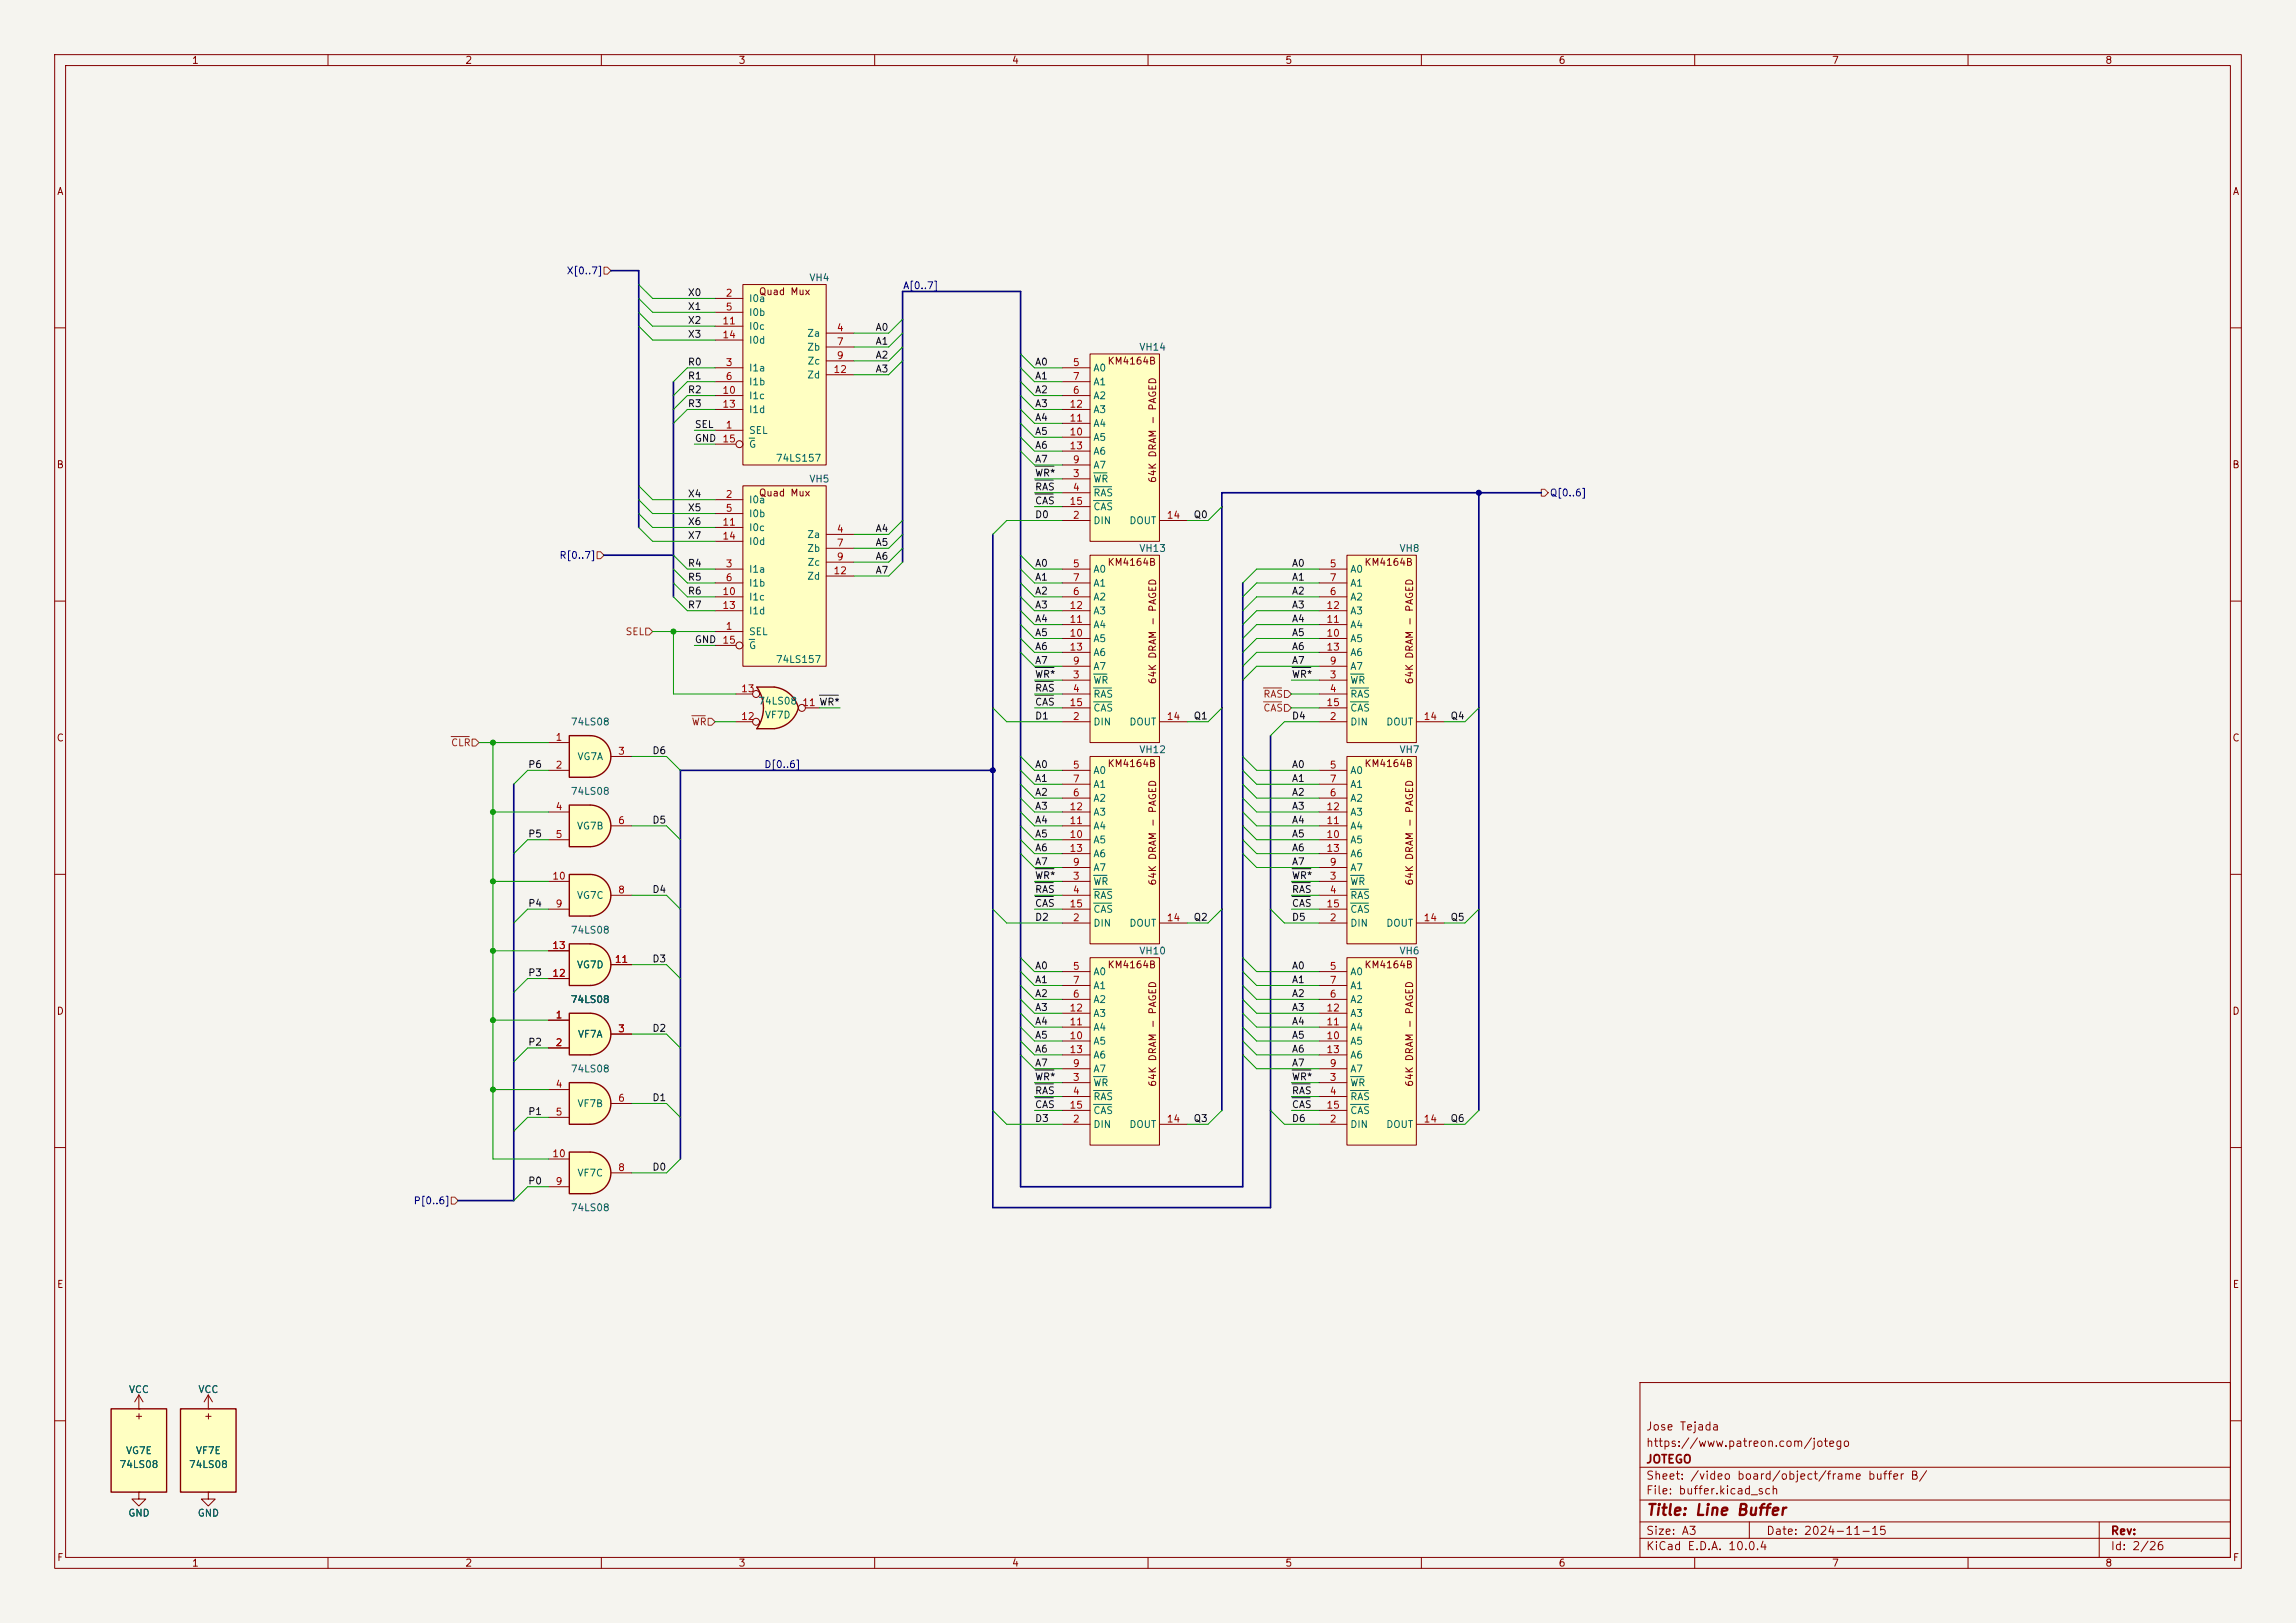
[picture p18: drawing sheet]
<svg xmlns="http://www.w3.org/2000/svg" width="420mm" height="297mm" viewBox="0 0 420 297" stroke-linecap="round" stroke-linejoin="round" font-family="sans-serif">
<defs><g id="words">
<text font-size="2" fill="#840000" x="301" y="277.8">Title: Line Buffer</text>
<g font-size="1.5" fill="#840000">
<text x="301" y="262.1">Jose Tejada</text>
<text x="301" y="268.1">JOTEGO</text>
<text x="301" y="265.1">https://www.patreon.com/jotego</text>
<text x="301" y="273.8">File: buffer.kicad_sch</text>
<text x="301" y="271.1">Sheet: /video board/object/frame buffer B/</text>
<text x="301" y="281.2">Size: A3</text>
<text x="323" y="281.2">Date: 2024-11-15</text>
<text x="386" y="281.2">Rev:</text>
<text x="301" y="284">KiCad E.D.A. 10.0.4</text>
<text x="386" y="284">Id: 2/26</text>
</g>
<g font-size="1.3" fill="#840000">
<text x="35" y="12">1</text>
<text x="85" y="12">2</text>
<text x="135" y="12">3</text>
<text x="185" y="12">4</text>
<text x="235" y="12">5</text>
<text x="285" y="12">6</text>
<text x="335" y="12">7</text>
<text x="385" y="12">8</text>
<text x="10.3" y="36">A</text>
<text x="408.3" y="36">A</text>
<text x="138.7" y="54.3">Quad Mux</text>
<text x="202.5" y="67">KM4164B</text>
<text x="10.3" y="86">B</text>
<text x="211.8" y="88.5" transform="rotate(-90 211.8 88.5)">64K DRAM - PAGED</text>
<text x="408.2" y="86">B</text>
<text x="138.7" y="91.1">Quad Mux</text>
<text x="202.5" y="103.8">KM4164B</text>
<text x="249.5" y="103.8">KM4164B</text>
<text x="211.8" y="125.3" transform="rotate(-90 211.8 125.3)">64K DRAM - PAGED</text>
<text x="258.8" y="125.3" transform="rotate(-90 258.8 125.3)">64K DRAM - PAGED</text>
<text x="10.3" y="136">C</text>
<text x="408.2" y="136">C</text>
<text x="202.5" y="140.7">KM4164B</text>
<text x="249.5" y="140.7">KM4164B</text>
<text x="211.8" y="162.1" transform="rotate(-90 211.8 162.1)">64K DRAM - PAGED</text>
<text x="258.8" y="162.1" transform="rotate(-90 258.8 162.1)">64K DRAM - PAGED</text>
<text x="202.5" y="177.5">KM4164B</text>
<text x="249.5" y="177.5">KM4164B</text>
<text x="10.3" y="186">D</text>
<text x="408.2" y="186">D</text>
<text x="211.8" y="199" transform="rotate(-90 211.8 199)">64K DRAM - PAGED</text>
<text x="258.8" y="199" transform="rotate(-90 258.8 199)">64K DRAM - PAGED</text>
<text x="10.3" y="236">E</text>
<text x="408.3" y="236">E</text>
<text x="24.5" y="260.1">+</text>
<text x="37.2" y="260.1">+</text>
<text x="10.3" y="286">F</text>
<text x="35" y="287">1</text>
<text x="85" y="287">2</text>
<text x="135" y="287">3</text>
<text x="185" y="287">4</text>
<text x="235" y="287">5</text>
<text x="285" y="287">6</text>
<text x="335" y="287">7</text>
<text x="385" y="287">8</text>
<text x="408.3" y="286">F</text>
</g>
<g font-size="1.3" fill="#000084">
<text x="103.6" y="50.5">X[0..7]</text>
<text x="165.1" y="53.2">A[0..7]</text>
<text x="283.4" y="91.1">Q[0..6]</text>
<text x="102.2" y="102.6">R[0..7]</text>
<text x="139.7" y="140.8">D[0..6]</text>
<text x="75.6" y="220.7">P[0..6]</text>
</g>
<g font-size="1.3" fill="#006464">
<text x="147.9" y="51.8">VH4</text>
<text x="136.9" y="55.6">I0a</text>
<text x="136.9" y="58.1">I0b</text>
<text x="136.9" y="60.7">I0c</text>
<text x="136.9" y="63.2">I0d</text>
<text x="147.6" y="61.9">Za</text>
<text x="147.6" y="64.5">Zb</text>
<text x="208.3" y="64.5">VH14</text>
<text x="136.9" y="68.3">I1a</text>
<text x="136.9" y="70.8">I1b</text>
<text x="147.6" y="69.6">Zd</text>
<text x="147.6" y="67">Zc</text>
<text x="199.9" y="68.3">A0</text>
<text x="199.9" y="70.8">A1</text>
<text x="136.9" y="73.4">I1c</text>
<text x="136.9" y="75.9">I1d</text>
<text x="199.9" y="73.4">A2</text>
<text x="199.9" y="75.9">A3</text>
<text x="136.9" y="79.7">SEL</text>
<text x="136.9" y="82.3">G</text>
<text x="199.9" y="81">A5</text>
<text x="199.9" y="78.4">A4</text>
<text x="199.9" y="83.5">A6</text>
<text x="141.8" y="84.8">74LS157</text>
<text x="147.9" y="88.6">VH5</text>
<text x="199.9" y="88.6">WR</text>
<text x="199.9" y="86.1">A7</text>
<text x="136.9" y="92.4">I0a</text>
<text x="136.9" y="95">I0b</text>
<text x="199.9" y="91.1">RAS</text>
<text x="199.9" y="93.7">CAS</text>
<text x="136.9" y="97.5">I0c</text>
<text x="136.9" y="100">I0d</text>
<text x="147.6" y="98.8">Za</text>
<text x="147.6" y="101.3">Zb</text>
<text x="199.9" y="96.2">DIN</text>
<text x="206.5" y="96.2">DOUT</text>
<text x="208.3" y="101.3">VH13</text>
<text x="255.9" y="101.3">VH8</text>
<text x="136.9" y="105.1">I1a</text>
<text x="136.9" y="107.7">I1b</text>
<text x="147.6" y="106.4">Zd</text>
<text x="147.6" y="103.8">Zc</text>
<text x="199.9" y="105.1">A0</text>
<text x="199.9" y="107.7">A1</text>
<text x="246.9" y="105.1">A0</text>
<text x="246.9" y="107.7">A1</text>
<text x="136.9" y="110.2">I1c</text>
<text x="136.9" y="112.7">I1d</text>
<text x="199.9" y="110.2">A2</text>
<text x="199.9" y="112.7">A3</text>
<text x="246.9" y="110.2">A2</text>
<text x="246.9" y="112.7">A3</text>
<text x="136.9" y="116.5">SEL</text>
<text x="136.9" y="119.1">G</text>
<text x="199.9" y="117.8">A5</text>
<text x="199.9" y="115.3">A4</text>
<text x="246.9" y="117.8">A5</text>
<text x="246.9" y="115.3">A4</text>
<text x="141.8" y="121.6">74LS157</text>
<text x="199.9" y="125.4">WR</text>
<text x="199.9" y="122.9">A7</text>
<text x="199.9" y="120.4">A6</text>
<text x="246.9" y="125.4">WR</text>
<text x="246.9" y="122.9">A7</text>
<text x="246.9" y="120.4">A6</text>
<text x="138.6" y="129.2">74LS08</text>
<text x="139.8" y="131.8">VF7D</text>
<text x="199.9" y="128">RAS</text>
<text x="199.9" y="130.5">CAS</text>
<text x="246.9" y="128">RAS</text>
<text x="246.9" y="130.5">CAS</text>
<text x="104.3" y="133.1">74LS08</text>
<text x="199.9" y="133.1">DIN</text>
<text x="206.5" y="133.1">DOUT</text>
<text x="246.9" y="133.1">DIN</text>
<text x="253.5" y="133.1">DOUT</text>
<text x="105.5" y="139.4">VG7A</text>
<text x="199.9" y="141.9">A0</text>
<text x="208.3" y="138.1">VH12</text>
<text x="246.9" y="141.9">A0</text>
<text x="255.9" y="138.1">VH7</text>
<text x="104.3" y="145.8">74LS08</text>
<text x="199.9" y="147">A2</text>
<text x="199.9" y="144.5">A1</text>
<text x="199.9" y="149.6">A3</text>
<text x="246.9" y="147">A2</text>
<text x="246.9" y="144.5">A1</text>
<text x="246.9" y="149.6">A3</text>
<text x="105.4" y="152.1">VG7B</text>
<text x="199.9" y="154.6">A5</text>
<text x="199.9" y="152.1">A4</text>
<text x="246.9" y="154.6">A5</text>
<text x="246.9" y="152.1">A4</text>
<text x="199.9" y="159.7">A7</text>
<text x="199.9" y="157.2">A6</text>
<text x="246.9" y="159.7">A7</text>
<text x="246.9" y="157.2">A6</text>
<text x="105.4" y="164.8">VG7C</text>
<text x="199.9" y="162.3">WR</text>
<text x="199.9" y="164.8">RAS</text>
<text x="199.9" y="167.3">CAS</text>
<text x="246.9" y="162.3">WR</text>
<text x="246.9" y="164.8">RAS</text>
<text x="246.9" y="167.3">CAS</text>
<text x="104.3" y="171.2">74LS08</text>
<text x="199.9" y="169.9">DIN</text>
<text x="206.5" y="169.9">DOUT</text>
<text x="246.9" y="169.9">DIN</text>
<text x="253.5" y="169.9">DOUT</text>
<text x="105.4" y="177.5">VG7D</text>
<text x="199.9" y="178.8">A0</text>
<text x="208.3" y="175">VH10</text>
<text x="246.9" y="178.8">A0</text>
<text x="255.9" y="175">VH6</text>
<text x="104.3" y="183.9">74LS08</text>
<text x="199.9" y="183.9">A2</text>
<text x="199.9" y="181.3">A1</text>
<text x="246.9" y="183.9">A2</text>
<text x="246.9" y="181.3">A1</text>
<text x="105.6" y="190.2">VF7A</text>
<text x="199.9" y="191.5">A5</text>
<text x="199.9" y="188.9">A4</text>
<text x="199.9" y="186.4">A3</text>
<text x="246.9" y="191.5">A5</text>
<text x="246.9" y="188.9">A4</text>
<text x="246.9" y="186.4">A3</text>
<text x="104.3" y="196.6">74LS08</text>
<text x="199.9" y="196.6">A7</text>
<text x="199.9" y="194">A6</text>
<text x="246.9" y="196.6">A7</text>
<text x="246.9" y="194">A6</text>
<text x="105.5" y="202.9">VF7B</text>
<text x="199.9" y="199.1">WR</text>
<text x="199.9" y="201.6">RAS</text>
<text x="246.9" y="199.1">WR</text>
<text x="246.9" y="201.6">RAS</text>
<text x="199.9" y="206.7">DIN</text>
<text x="199.9" y="204.2">CAS</text>
<text x="206.5" y="206.7">DOUT</text>
<text x="246.9" y="206.7">DIN</text>
<text x="246.9" y="204.2">CAS</text>
<text x="253.5" y="206.7">DOUT</text>
<text x="105.5" y="215.6">VF7C</text>
<text x="104.3" y="222">74LS08</text>
<text x="23.5" y="255.2">VCC</text>
<text x="36.2" y="255.2">VCC</text>
<text x="21.8" y="268.9">74LS08</text>
<text x="22.9" y="266.4">VG7E</text>
<text x="34.5" y="268.9">74LS08</text>
<text x="35.7" y="266.4">VF7E</text>
<text x="23.4" y="277.8">GND</text>
<text x="36.1" y="277.8">GND</text>
</g>
<g font-size="1.3" fill="#0f0f0f">
<text x="125.7" y="54.5">X0</text>
<text x="125.7" y="57">X1</text>
<text x="125.7" y="59.6">X2</text>
<text x="125.7" y="62.1">X3</text>
<text x="160.1" y="60.8">A0</text>
<text x="160.1" y="65.9">A2</text>
<text x="160.1" y="63.4">A1</text>
<text x="125.7" y="67.2">R0</text>
<text x="125.7" y="69.7">R1</text>
<text x="160.1" y="68.5">A3</text>
<text x="189.2" y="67.2">A0</text>
<text x="189.2" y="69.7">A1</text>
<text x="125.7" y="72.3">R2</text>
<text x="125.7" y="74.8">R3</text>
<text x="189.2" y="72.3">A2</text>
<text x="189.2" y="74.8">A3</text>
<text x="189.2" y="77.3">A4</text>
<text x="127" y="78.6">SEL</text>
<text x="127" y="81.2">GND</text>
<text x="189.2" y="79.9">A5</text>
<text x="189.2" y="82.4">A6</text>
<text x="189.2" y="85">A7</text>
<text x="189.2" y="87.5">WR*</text>
<text x="125.7" y="93.9">X5</text>
<text x="125.7" y="91.3">X4</text>
<text x="189.2" y="90">RAS</text>
<text x="189.2" y="92.6">CAS</text>
<text x="189.2" y="95.1">D0</text>
<text x="218.2" y="95.1">Q0</text>
<text x="125.7" y="96.4">X6</text>
<text x="125.7" y="98.9">X7</text>
<text x="160.1" y="97.7">A4</text>
<text x="160.1" y="100.2">A5</text>
<text x="125.7" y="106.6">R5</text>
<text x="125.7" y="104">R4</text>
<text x="160.1" y="102.7">A6</text>
<text x="160.1" y="105.3">A7</text>
<text x="189.2" y="106.6">A1</text>
<text x="189.2" y="104">A0</text>
<text x="236.2" y="106.6">A1</text>
<text x="236.2" y="104">A0</text>
<text x="125.7" y="111.6">R7</text>
<text x="125.7" y="109.1">R6</text>
<text x="189.2" y="109.1">A2</text>
<text x="189.2" y="111.6">A3</text>
<text x="236.2" y="111.6">A3</text>
<text x="236.2" y="109.1">A2</text>
<text x="127" y="118">GND</text>
<text x="189.2" y="116.7">A5</text>
<text x="189.2" y="114.2">A4</text>
<text x="189.2" y="119.3">A6</text>
<text x="236.2" y="119.3">A6</text>
<text x="236.2" y="114.2">A4</text>
<text x="236.2" y="116.7">A5</text>
<text x="189.2" y="121.8">A7</text>
<text x="189.2" y="124.3">WR*</text>
<text x="236.2" y="121.8">A7</text>
<text x="236.2" y="124.3">WR*</text>
<text x="189.2" y="132">D1</text>
<text x="189.2" y="126.9">RAS</text>
<text x="189.2" y="129.4">CAS</text>
<text x="218.2" y="132">Q1</text>
<text x="236.2" y="132">D4</text>
<text x="265.2" y="132">Q4</text>
<text x="96.5" y="140.8">P6</text>
<text x="119.2" y="138.3">D6</text>
<text x="189.2" y="143.4">A1</text>
<text x="189.2" y="140.8">A0</text>
<text x="236.2" y="143.4">A1</text>
<text x="236.2" y="140.8">A0</text>
<text x="189.2" y="148.5">A3</text>
<text x="189.2" y="145.9">A2</text>
<text x="236.2" y="145.9">A2</text>
<text x="236.2" y="148.5">A3</text>
<text x="96.5" y="153.5">P5</text>
<text x="119.2" y="151">D5</text>
<text x="189.2" y="151">A4</text>
<text x="189.2" y="153.5">A5</text>
<text x="236.2" y="151">A4</text>
<text x="236.2" y="153.5">A5</text>
<text x="189.2" y="161.2">WR*</text>
<text x="189.2" y="158.6">A7</text>
<text x="189.2" y="156.1">A6</text>
<text x="236.2" y="161.2">WR*</text>
<text x="236.2" y="156.1">A6</text>
<text x="236.2" y="158.6">A7</text>
<text x="96.5" y="166.2">P4</text>
<text x="119.2" y="163.7">D4</text>
<text x="189.2" y="166.2">CAS</text>
<text x="189.2" y="163.7">RAS</text>
<text x="236.2" y="163.7">RAS</text>
<text x="236.2" y="166.2">CAS</text>
<text x="189.2" y="168.8">D2</text>
<text x="218.2" y="168.8">Q2</text>
<text x="236.2" y="168.8">D5</text>
<text x="265.2" y="168.8">Q5</text>
<text x="96.5" y="178.9">P3</text>
<text x="119.2" y="176.4">D3</text>
<text x="189.2" y="177.7">A0</text>
<text x="236.2" y="177.7">A0</text>
<text x="189.2" y="185.3">A3</text>
<text x="189.2" y="182.8">A2</text>
<text x="189.2" y="180.2">A1</text>
<text x="236.2" y="185.3">A3</text>
<text x="236.2" y="180.2">A1</text>
<text x="236.2" y="182.8">A2</text>
<text x="96.5" y="191.6">P2</text>
<text x="119.2" y="189.1">D2</text>
<text x="189.2" y="190.4">A5</text>
<text x="189.2" y="187.8">A4</text>
<text x="236.2" y="187.8">A4</text>
<text x="236.2" y="190.4">A5</text>
<text x="189.2" y="195.5">A7</text>
<text x="189.2" y="192.9">A6</text>
<text x="189.2" y="198">WR*</text>
<text x="236.2" y="192.9">A6</text>
<text x="236.2" y="195.5">A7</text>
<text x="236.2" y="198">WR*</text>
<text x="119.2" y="201.8">D1</text>
<text x="189.2" y="203.1">CAS</text>
<text x="189.2" y="200.5">RAS</text>
<text x="236.2" y="200.5">RAS</text>
<text x="236.2" y="203.1">CAS</text>
<text x="96.5" y="204.3">P1</text>
<text x="189.2" y="205.6">D3</text>
<text x="218.2" y="205.6">Q3</text>
<text x="236.2" y="205.6">D6</text>
<text x="265.2" y="205.6">Q6</text>
<text x="119.2" y="214.5">D0</text>
<text x="96.5" y="217">P0</text>
</g>
<g font-size="1.3" fill="#a90000">
<text x="132" y="59.7">11</text>
<text x="132.6" y="54.6">2</text>
<text x="132.6" y="57.1">5</text>
<text x="132" y="62.2">14</text>
<text x="153" y="60.9">4</text>
<text x="153" y="63.5">7</text>
<text x="132.6" y="67.3">3</text>
<text x="132.6" y="69.8">6</text>
<text x="152.4" y="68.6">12</text>
<text x="153" y="66">9</text>
<text x="196.1" y="67.3">5</text>
<text x="196.1" y="69.8">7</text>
<text x="132" y="72.4">10</text>
<text x="132" y="74.9">13</text>
<text x="195.5" y="77.4">11</text>
<text x="195.5" y="74.9">12</text>
<text x="196.1" y="72.4">6</text>
<text x="132" y="81.3">15</text>
<text x="132.6" y="78.7">1</text>
<text x="195.5" y="80">10</text>
<text x="195.5" y="82.5">13</text>
<text x="196.1" y="87.6">3</text>
<text x="196.1" y="85.1">9</text>
<text x="132.6" y="91.4">2</text>
<text x="132.6" y="94">5</text>
<text x="195.5" y="92.7">15</text>
<text x="196.1" y="95.2">2</text>
<text x="196.1" y="90.1">4</text>
<text x="213.3" y="95.2">14</text>
<text x="132" y="96.5">11</text>
<text x="132" y="99">14</text>
<text x="153" y="97.8">4</text>
<text x="153" y="100.3">7</text>
<text x="132.6" y="104.1">3</text>
<text x="132.6" y="106.7">6</text>
<text x="152.4" y="105.4">12</text>
<text x="153" y="102.8">9</text>
<text x="196.1" y="104.1">5</text>
<text x="196.1" y="106.7">7</text>
<text x="243.1" y="104.1">5</text>
<text x="243.1" y="106.7">7</text>
<text x="132" y="109.2">10</text>
<text x="132" y="111.7">13</text>
<text x="195.5" y="111.7">12</text>
<text x="196.1" y="109.2">6</text>
<text x="242.5" y="111.7">12</text>
<text x="243.1" y="109.2">6</text>
<text x="132" y="118.1">15</text>
<text x="132.6" y="115.5">1</text>
<text x="195.5" y="116.8">10</text>
<text x="195.5" y="114.3">11</text>
<text x="195.5" y="119.4">13</text>
<text x="242.5" y="116.8">10</text>
<text x="242.5" y="114.3">11</text>
<text x="242.5" y="119.4">13</text>
<text x="196.1" y="124.4">3</text>
<text x="196.1" y="121.9">9</text>
<text x="243.1" y="124.4">3</text>
<text x="243.1" y="121.9">9</text>
<text x="135.5" y="127">13</text>
<text x="146.6" y="129.5">11 WR*</text>
<text x="195.5" y="129.5">15</text>
<text x="196.1" y="127">4</text>
<text x="242.5" y="129.5">15</text>
<text x="243.1" y="127">4</text>
<text x="101.5" y="135.9">1</text>
<text x="135.5" y="132.1">12</text>
<text x="196.1" y="132.1">2</text>
<text x="213.3" y="132.1">14</text>
<text x="243.1" y="132.1">2</text>
<text x="260.3" y="132.1">14</text>
<text x="101.5" y="140.9">2</text>
<text x="113" y="138.4">3</text>
<text x="196.1" y="140.9">5</text>
<text x="196.1" y="143.5">7</text>
<text x="243.1" y="140.9">5</text>
<text x="243.1" y="143.5">7</text>
<text x="101.5" y="148.6">4</text>
<text x="195.5" y="148.6">12</text>
<text x="196.1" y="146">6</text>
<text x="242.5" y="148.6">12</text>
<text x="243.1" y="146">6</text>
<text x="101.5" y="153.6">5</text>
<text x="113" y="151.1">6</text>
<text x="195.5" y="153.6">10</text>
<text x="195.5" y="151.1">11</text>
<text x="242.5" y="153.6">10</text>
<text x="242.5" y="151.1">11</text>
<text x="100.9" y="161.3">10</text>
<text x="195.5" y="156.2">13</text>
<text x="196.1" y="161.3">3</text>
<text x="196.1" y="158.7">9</text>
<text x="242.5" y="156.2">13</text>
<text x="243.1" y="161.3">3</text>
<text x="243.1" y="158.7">9</text>
<text x="101.5" y="166.3">9</text>
<text x="113" y="163.8">8</text>
<text x="195.5" y="166.3">15</text>
<text x="196.1" y="163.8">4</text>
<text x="242.5" y="166.3">15</text>
<text x="243.1" y="163.8">4</text>
<text x="100.9" y="174">13</text>
<text x="196.1" y="168.9">2</text>
<text x="213.3" y="168.9">14</text>
<text x="243.1" y="168.9">2</text>
<text x="260.3" y="168.9">14</text>
<text x="100.9" y="179">12</text>
<text x="112.4" y="176.5">11</text>
<text x="196.1" y="177.8">5</text>
<text x="243.1" y="177.8">5</text>
<text x="195.5" y="185.4">12</text>
<text x="196.1" y="182.9">6</text>
<text x="196.1" y="180.3">7</text>
<text x="242.5" y="185.4">12</text>
<text x="243.1" y="182.9">6</text>
<text x="243.1" y="180.3">7</text>
<text x="101.5" y="186.7">1</text>
<text x="101.5" y="191.7">2</text>
<text x="113" y="189.2">3</text>
<text x="195.5" y="190.5">10</text>
<text x="195.5" y="187.9">11</text>
<text x="242.5" y="190.5">10</text>
<text x="242.5" y="187.9">11</text>
<text x="195.5" y="193">13</text>
<text x="196.1" y="195.6">9</text>
<text x="242.5" y="193">13</text>
<text x="243.1" y="195.6">9</text>
<text x="101.5" y="199.4">4</text>
<text x="113" y="201.9">6</text>
<text x="195.5" y="203.2">15</text>
<text x="196.1" y="198.1">3</text>
<text x="196.1" y="200.6">4</text>
<text x="242.5" y="203.2">15</text>
<text x="243.1" y="198.1">3</text>
<text x="243.1" y="200.6">4</text>
<text x="101.5" y="204.4">5</text>
<text x="196.1" y="205.7">2</text>
<text x="213.3" y="205.7">14</text>
<text x="243.1" y="205.7">2</text>
<text x="260.3" y="205.7">14</text>
<text x="100.9" y="212.1">10</text>
<text x="113" y="214.6">8</text>
<text x="101.5" y="217.1">9</text>
</g>
<g font-size="1.3" fill="#725600">
<text x="114.3" y="116.5">SEL</text>
<text x="231" y="128">RAS</text>
<text x="231" y="130.5">CAS</text>
<text x="82.4" y="136.9">CLR</text>
<text x="126.4" y="133.1">WR</text>
</g>
</g></defs>
<path d="M0 0h420v297h-420z" fill="#f5f4ef" stroke="#f5f4ef" stroke-width=".18"/>
<g fill="none" stroke="#840000" stroke-width=".18">
<path d="M10 10h400v277h-400zM12 12h396v273h-396zM60 10v2M110 10v2M160 10v2M210 10v2M260 10v2M310 10v2M360 10v2M10 60h2M408 60h2M10 110h2"/>
<path d="M408 110h2M10 160h2M408 160h2M10 210h2M408 210h2M300 253h108v32h-108zM10 260h2M300 278.5h108M300 274.5h108M300 268.5h108M320 278.5v3M384 278.5v6.5"/>
<path d="M408 260h2M60 285v2M110 285v2M160 285v2M210 285v2M260 285v2M300 281.5h108M310 285v2M360 285v2"/>
</g>
<path d="M135.9 52.1h15.2v33h-15.2z" fill="#ffffc2"/>
<g fill="none" stroke="#840000" stroke-width=".18">
<path d="M130.8 54.6h5.1M130.8 57.2h5.1M130.8 59.7h5.1M135.9 52.1h15.2v33h-15.2zM130.8 78.7h5.1M130.8 67.3h5.1M130.8 69.9h5.1M130.8 72.4h5.1M130.8 74.9h5.1M130.8 62.2h5.1M151.1 61h5.1M151.1 63.5h5.1"/>
<path d="M151.1 66h5.1M151.1 68.6h5.1M130.8 81.3h3.8"/>
<circle cx="135.3" cy="81.3" r=".63"/>
</g>
<path d="M137 80.2h1" fill="none" stroke="#006464" stroke-width=".18"/>
<path d="M107.9 210.8a3.8 3.8 0 0 1 3.8 3.8 3.8 3.8 0 0 1-3.8 3.8z" fill="#ffffc2" stroke="#ffffc2" stroke-width=".18"/>
<path d="M104.1 210.8h3.8v7.6h-3.8z" fill="#ffffc2"/>
<path d="M104.1 210.8h3.8a3.8 3.8 0 0 1 3.8 3.8 3.8 3.8 0 0 1-3.8 3.8h-3.8z" fill="none" stroke="#840000" stroke-width=".25"/>
<path d="M100.3 217.2h3.8M100.3 212.1h3.8M111.8 214.6h3.8" fill="none" stroke="#840000" stroke-width=".18"/>
<path d="M199.4 138.4h12.7v34.3h-12.7z" fill="#ffffc2"/>
<g fill="none" stroke="#840000" stroke-width=".18">
<path d="M199.4 138.4h12.7v34.3h-12.7zM194.3 141h5.1M194.3 146.1h5.1M194.3 143.5h5.1M194.3 158.8h5.1M194.3 153.7h5.1M194.3 151.1h5.1M194.3 148.6h5.1M194.3 156.2h5.1M194.3 168.9h5.1M194.3 161.3h5.1M194.3 163.8h5.1"/>
<path d="M194.3 166.4h5.1M212.1 168.9h5.1"/>
</g>
<path d="M200 160.2h2.5M200 162.7h3.3M200 165.3h3.3" fill="none" stroke="#006464" stroke-width=".18"/>
<path d="M246.4 175.3h12.7v34.3h-12.7z" fill="#ffffc2"/>
<g fill="none" stroke="#840000" stroke-width=".18">
<path d="M241.3 177.8h5.1M246.4 175.3h12.7v34.3h-12.7zM241.3 198.1h5.1M241.3 182.9h5.1M241.3 180.3h5.1M241.3 195.6h5.1M241.3 190.5h5.1M241.3 188h5.1M241.3 185.4h5.1M241.3 193h5.1M241.3 205.7h5.1M241.3 200.7h5.1"/>
<path d="M241.3 203.2h5.1M259.1 205.7h5.1"/>
</g>
<path d="M247 197h2.5M247 199.6h3.3M247 202.1h3.3" fill="none" stroke="#006464" stroke-width=".18"/>
<path d="M107.9 134.6a3.8 3.8 0 0 1 3.8 3.8 3.8 3.8 0 0 1-3.8 3.8z" fill="#ffffc2" stroke="#ffffc2" stroke-width=".18"/>
<path d="M104.1 134.6h3.8v7.6h-3.8z" fill="#ffffc2"/>
<path d="M104.1 134.6h3.8a3.8 3.8 0 0 1 3.8 3.8 3.8 3.8 0 0 1-3.8 3.8h-3.8z" fill="none" stroke="#840000" stroke-width=".25"/>
<path d="M100.3 135.9h3.8M111.8 138.4h3.8M100.3 141h3.8" fill="none" stroke="#840000" stroke-width=".18"/>
<path d="M246.4 138.4h12.7v34.3h-12.7z" fill="#ffffc2"/>
<g fill="none" stroke="#840000" stroke-width=".18">
<path d="M246.4 138.4h12.7v34.3h-12.7zM241.3 141h5.1M241.3 146.1h5.1M241.3 143.5h5.1M241.3 158.8h5.1M241.3 153.7h5.1M241.3 151.1h5.1M241.3 148.6h5.1M241.3 156.2h5.1M241.3 168.9h5.1M241.3 161.3h5.1M241.3 163.8h5.1"/>
<path d="M241.3 166.4h5.1M259.1 168.9h5.1"/>
</g>
<path d="M247 160.2h2.5M247 162.7h3.3M247 165.3h3.3" fill="none" stroke="#006464" stroke-width=".18"/>
<path d="M246.4 101.6h12.7v34.3h-12.7z" fill="#ffffc2"/>
<g fill="none" stroke="#840000" stroke-width=".18">
<path d="M241.3 104.1h5.1M241.3 109.2h5.1M241.3 106.7h5.1M241.3 116.8h5.1M241.3 114.3h5.1M241.3 111.8h5.1M241.3 119.4h5.1M246.4 101.6h12.7v34.3h-12.7zM241.3 132.1h5.1M241.3 124.5h5.1M241.3 127h5.1M241.3 121.9h5.1"/>
<path d="M241.3 129.5h5.1M259.1 132.1h5.1"/>
</g>
<path d="M247 123.4h2.5M247 125.9h3.3M247 128.4h3.3" fill="none" stroke="#006464" stroke-width=".18"/>
<path d="M199.4 101.6h12.7v34.3h-12.7z" fill="#ffffc2"/>
<g fill="none" stroke="#840000" stroke-width=".18">
<path d="M194.3 104.1h5.1M194.3 109.2h5.1M194.3 106.7h5.1M194.3 116.8h5.1M194.3 114.3h5.1M194.3 111.8h5.1M194.3 119.4h5.1M199.4 101.6h12.7v34.3h-12.7zM194.3 132.1h5.1M194.3 124.5h5.1M194.3 127h5.1M194.3 121.9h5.1"/>
<path d="M194.3 129.5h5.1M212.1 132.1h5.1"/>
</g>
<path d="M200 123.4h2.5M200 125.9h3.3M200 128.4h3.3" fill="none" stroke="#006464" stroke-width=".18"/>
<path d="M107.9 198.1a3.8 3.8 0 0 1 3.8 3.8 3.8 3.8 0 0 1-3.8 3.8z" fill="#ffffc2" stroke="#ffffc2" stroke-width=".18"/>
<path d="M104.1 198.1h3.8v7.6h-3.8z" fill="#ffffc2"/>
<path d="M104.1 198.1h3.8a3.8 3.8 0 0 1 3.8 3.8 3.8 3.8 0 0 1-3.8 3.8h-3.8z" fill="none" stroke="#840000" stroke-width=".25"/>
<path d="M100.3 199.4h3.8M100.3 204.5h3.8M111.8 201.9h3.8" fill="none" stroke="#840000" stroke-width=".18"/>
<path d="M107.9 172.7a3.8 3.8 0 0 1 3.8 3.8 3.8 3.8 0 0 1-3.8 3.8z" fill="#ffffc2" stroke="#ffffc2" stroke-width=".18"/>
<path d="M104.1 172.7h3.8v7.6h-3.8z" fill="#ffffc2"/>
<path d="M104.1 172.7h3.8a3.8 3.8 0 0 1 3.8 3.8 3.8 3.8 0 0 1-3.8 3.8h-3.8z" fill="none" stroke="#840000" stroke-width=".25"/>
<path d="M100.3 179.1h3.8M100.3 174h3.8M111.8 176.5h3.8" fill="none" stroke="#840000" stroke-width=".18"/>
<path d="M107.9 185.4a3.8 3.8 0 0 1 3.8 3.8 3.8 3.8 0 0 1-3.8 3.8z" fill="#ffffc2" stroke="#ffffc2" stroke-width=".18"/>
<path d="M104.1 185.4h3.8v7.6h-3.8z" fill="#ffffc2"/>
<path d="M104.1 185.4h3.8a3.8 3.8 0 0 1 3.8 3.8 3.8 3.8 0 0 1-3.8 3.8h-3.8z" fill="none" stroke="#840000" stroke-width=".25"/>
<path d="M100.3 186.7h3.8M100.3 191.8h3.8M111.8 189.2h3.8" fill="none" stroke="#840000" stroke-width=".18"/>
<path d="M199.4 64.8h12.7v34.3h-12.7z" fill="#ffffc2"/>
<g fill="none" stroke="#840000" stroke-width=".18">
<path d="M194.3 67.3h5.1M194.3 72.4h5.1M194.3 69.9h5.1M194.3 77.5h5.1M194.3 74.9h5.1M199.4 64.8h12.7v34.3h-12.7zM194.3 95.3h5.1M194.3 87.6h5.1M194.3 90.2h5.1M194.3 85.1h5.1M194.3 80h5.1M194.3 82.6h5.1"/>
<path d="M194.3 92.7h5.1M212.1 95.3h5.1M38.1 257.8h.1M38.1 255.3l-.8 1.2M38.1 255.3l.8 1.2M38.1 255.3v2.5M25.4 273v1.3h1.3l-1.3 1.3-1.3-1.3h1.3M25.4 273h.1M38.1 273v1.3h1.3l-1.3 1.3-1.3-1.3h1.3M38.1 273h.1"/>
</g>
<path d="M200 86.5h2.5M200 89.1h3.3M200 91.6h3.3" fill="none" stroke="#006464" stroke-width=".18"/>
<path d="M135.9 88.9h15.2v33h-15.2z" fill="#ffffc2"/>
<g fill="none" stroke="#840000" stroke-width=".18">
<path d="M130.8 91.4h5.1M130.8 94h5.1M130.8 96.5h5.1M130.8 99.1h5.1M135.9 88.9h15.2v33h-15.2zM151.1 97.8h5.1M130.8 115.6h5.1M130.8 104.1h5.1M130.8 106.7h5.1M130.8 109.2h5.1M130.8 111.8h5.1M130.8 118.1h3.8"/>
<path d="M151.1 100.3h5.1M151.1 102.9h5.1M151.1 105.4h5.1"/>
<circle cx="135.3" cy="118.1" r=".63"/>
</g>
<path d="M137 117h1" fill="none" stroke="#006464" stroke-width=".18"/>
<path d="M199.4 175.3h12.7v34.3h-12.7z" fill="#ffffc2"/>
<g fill="none" stroke="#840000" stroke-width=".18">
<path d="M194.3 177.8h5.1M199.4 175.3h12.7v34.3h-12.7zM194.3 198.1h5.1M194.3 182.9h5.1M194.3 180.3h5.1M194.3 195.6h5.1M194.3 190.5h5.1M194.3 188h5.1M194.3 185.4h5.1M194.3 193h5.1M194.3 205.7h5.1M194.3 200.7h5.1"/>
<path d="M194.3 203.2h5.1M212.1 205.7h5.1"/>
</g>
<path d="M200 197h2.5M200 199.6h3.3M200 202.1h3.3" fill="none" stroke="#006464" stroke-width=".18"/>
<path d="M138.4 133.4h3.2M138.4 125.7h3.2" fill="none" stroke="#ffffc2" stroke-width=".18"/>
<g fill="#ffffc2" stroke="#ffffc2" stroke-width=".18">
<path d="M141.6 125.7a5.2 5.2 0 0 1 4.4 3.8l-5 1.4z"/>
<path d="M141.1 128.2l4.9 1.3a5.1 5.1 0 0 1-4.4 3.9z"/>
</g>
<path d="M138.4 125.7h3.2v7.7h-3.2a6.6 6.6 0 0 0 0-7.7z" fill="#ffffc2"/>
<path d="M138.4 125.7h3.2a5.2 5.2 0 0 1 4.4 3.8 5.2 5.2 0 0 1-4.4 3.9h-3.2a6.6 6.6 0 0 0 0-7.7z" fill="none" stroke="#840000" stroke-width=".25"/>
<g fill="none" stroke="#840000" stroke-width=".18">
<path d="M134.6 132.1h3.1M134.6 127h3.1M147.3 129.5h2.6"/>
<circle cx="138.3" cy="127" r=".63"/>
<circle cx="138.3" cy="132.1" r=".63"/>
<circle cx="146.7" cy="129.5" r=".63"/>
</g>
<path d="M107.9 147.3a3.8 3.8 0 0 1 3.8 3.8 3.8 3.8 0 0 1-3.8 3.8z" fill="#ffffc2" stroke="#ffffc2" stroke-width=".18"/>
<path d="M104.1 147.3h3.8v7.6h-3.8z" fill="#ffffc2"/>
<path d="M104.1 147.3h3.8a3.8 3.8 0 0 1 3.8 3.8 3.8 3.8 0 0 1-3.8 3.8h-3.8z" fill="none" stroke="#840000" stroke-width=".25"/>
<path d="M100.3 148.6h3.8M100.3 153.7h3.8M111.8 151.1h3.8" fill="none" stroke="#840000" stroke-width=".18"/>
<path d="M107.9 160a3.8 3.8 0 0 1 3.8 3.8 3.8 3.8 0 0 1-3.8 3.8z" fill="#ffffc2" stroke="#ffffc2" stroke-width=".18"/>
<path d="M104.1 160h3.8v7.6h-3.8z" fill="#ffffc2"/>
<path d="M104.1 160h3.8a3.8 3.8 0 0 1 3.8 3.8 3.8 3.8 0 0 1-3.8 3.8h-3.8z" fill="none" stroke="#840000" stroke-width=".25"/>
<path d="M100.3 166.4h3.8M100.3 161.3h3.8M111.8 163.8h3.8" fill="none" stroke="#840000" stroke-width=".18"/>
<path d="M20.3 257.8h10.2v15.2h-10.2z" fill="#ffffc2"/>
<path d="M20.3 257.8h10.2v15.2h-10.2z" fill="none" stroke="#840000" stroke-width=".25"/>
<path d="M25.4 257.8h.1M25.4 255.3l-.8 1.2M25.4 255.3l.8 1.2M25.4 255.3v2.5" fill="none" stroke="#840000" stroke-width=".18"/>
<path d="M33 257.8h10.2v15.2h-10.2z" fill="#ffffc2"/>
<path d="M33 257.8h10.2v15.2h-10.2z" fill="none" stroke="#840000" stroke-width=".25"/>
<g fill="none" stroke="#725600" stroke-width=".18">
<path d="M110.5 48.9h.6l.7 .6-.7 .7h-.6zM281.9 89.5h.7l.6 .7-.6 .6h-.7zM109.2 101h.7l.6 .6-.6 .6h-.7zM118.1 114.9h.6l.7 .7-.7 .6h-.6zM82.5 134.8h3.3M86.4 135.3h.6l.6 .6-.6 .6h-.6zM126.6 131h2.4M129.5 131.4h.7l.6 .7-.6 .6h-.7zM231.1 125.9h3.3M231.1 128.4h3.3M234.9 126.4h.7l.6 .6-.6 .6h-.7zM234.9 128.9h.7l.6 .6-.6 .7h-.7z"/>
<path d="M82.5 219.1h.7l.6 .6-.6 .6h-.7z"/>
</g>
<g fill="none" stroke="#0f0f0f" stroke-width=".18">
<path d="M189.4 87.9h3.3M189.4 90.4h3.3M189.4 85.3h3.4M149.9 127.2h3.4M189.4 124.7h3.3M189.4 127.2h3.3M189.4 122.1h3.4M236.3 122.1h3.5M189.4 159h3.4M236.3 159h3.5M189.4 164.1h3.3M189.4 161.5h3.3"/>
<path d="M236.3 164.1h3.4M236.3 161.5h3.4M189.4 195.8h3.4M189.4 198.3h3.3M236.3 195.8h3.5M236.3 198.3h3.4M189.4 200.9h3.3M236.3 200.9h3.4"/>
</g>
<path d="M111.8 49.5h5v47M123.2 69.9v39.3M181.6 97.8v123.2h50.8v-86.4M270.5 90.2v113M281.9 90.2h-58.4v113M110.5 101.6h12.7M165.1 102.9v-49.6h21.6v163.9h40.6v-110.5M94 143.5v76.2h-10.2M181.6 141h-57.1v71.1" fill="none" stroke="#000084" stroke-width=".3"/>
<g fill="none" stroke="#009600" stroke-width=".18">
<path d="M116.8 52.1l2.6 2.5h11.4M116.8 57.2l2.6 2.5h11.4M116.8 54.6l2.6 2.6h11.4M116.8 59.7l2.6 2.5h11.4M165.1 58.4l-2.5 2.6h-6.4M127 78.7h3.8M130.8 69.9h-5.1l-2.5 2.5M130.8 67.3h-5.1l-2.5 2.6M130.8 74.9h-5.1l-2.5 2.6M130.8 72.4h-5.1l-2.5 2.5M165.1 63.5l-2.5 2.5h-6.4M165.1 66l-2.5 2.6h-6.4"/>
<path d="M165.1 61l-2.5 2.5h-6.4M186.7 67.3l2.5 2.6h5.1M186.7 64.8l2.5 2.5h5.1M186.7 72.4l2.5 2.5h5.1M186.7 69.9l2.5 2.5h5.1M186.7 74.9l2.5 2.6h5.1M186.7 77.5l2.5 2.5h5.1M116.8 88.9l2.6 2.5h11.4M116.8 94l2.6 2.5h11.4M116.8 91.4l2.6 2.6h11.4M116.8 96.5l2.6 2.6h11.4M127 81.3h3.8"/>
<path d="M165.1 97.8l-2.5 2.5h-6.4M165.1 95.3l-2.5 2.5h-6.4M186.7 80l2.5 2.6h5.1M186.7 82.6l2.5 2.5h5.1M189.2 92.7h5.1M189.2 87.6h5.1M189.2 90.2h5.1M194.3 95.3h-10.2l-2.5 2.5M223.5 92.7l-2.5 2.6h-3.8M119.4 115.6h11.4M123.2 109.2l2.5 2.6h5.1M123.2 115.6v11.4h11.4"/>
<path d="M123.2 101.6l2.5 2.5h5.1M123.2 104.1l2.5 2.6h5.1M123.2 106.7l2.5 2.5h5.1M127 118.1h3.8M165.1 100.3l-2.5 2.6h-6.4M165.1 102.9l-2.5 2.5h-6.4M186.7 111.8l2.5 2.5h5.1M186.7 109.2l2.5 2.6h5.1M186.7 119.4l2.5 2.5h5.1M186.7 101.6l2.5 2.5h5.1M186.7 104.1l2.5 2.6h5.1M186.7 106.7l2.5 2.5h5.1"/>
<path d="M186.7 114.3l2.5 2.5h5.1M186.7 116.8l2.5 2.6h5.1M241.3 114.3h-11.4l-2.6 2.5M241.3 111.8h-11.4l-2.6 2.5M241.3 104.1h-11.4l-2.6 2.6M241.3 106.7h-11.4l-2.6 2.5M241.3 109.2h-11.4l-2.6 2.6M241.3 116.8h-11.4l-2.6 2.6M241.3 119.4h-11.4l-2.6 2.5M87.6 135.9h12.7M90.2 135.9v76.2h10.1M115.6 138.4h6.3l2.6 2.6"/>
<path d="M130.8 132.1h3.8M149.9 129.5h3.8M181.6 129.5l2.5 2.6h10.2M186.7 138.4l2.5 2.6h5.1M189.2 129.5h5.1M189.2 127h5.1M189.2 124.5h5.1M223.5 129.5l-2.5 2.6h-3.8M227.3 138.4l2.6 2.6h11.4M236.2 129.5h5.1M236.2 127h5.1M236.2 124.5h5.1"/>
<path d="M241.3 121.9h-11.4l-2.6 2.6M241.3 132.1h-6.4l-2.5 2.5M270.5 129.5l-2.5 2.6h-3.8M90.2 148.6h10.1M100.3 141h-3.8l-2.5 2.5M100.3 153.7h-3.8l-2.5 2.5M115.6 151.1h6.3l2.6 2.6M186.7 141l2.5 2.5h5.1M186.7 146.1l2.5 2.5h5.1M186.7 148.6l2.5 2.5h5.1M186.7 156.2l2.5 2.6h5.1M186.7 143.5l2.5 2.6h5.1"/>
<path d="M186.7 153.7l2.5 2.5h5.1M186.7 151.1l2.5 2.6h5.1M227.3 141l2.6 2.5h11.4M227.3 146.1l2.6 2.5h11.4M227.3 148.6l2.6 2.5h11.4M227.3 156.2l2.6 2.6h11.4M227.3 143.5l2.6 2.6h11.4M227.3 153.7l2.6 2.5h11.4M227.3 151.1l2.6 2.6h11.4M90.2 161.3h10.1M90.2 174h10.1M100.3 166.4h-3.8l-2.5 2.5"/>
<path d="M100.3 179.1h-3.8l-2.5 2.5M115.6 163.8h6.3l2.6 2.6M115.6 176.5h6.3l2.6 2.6M181.6 166.4l2.5 2.5h10.2M186.7 175.3l2.5 2.5h5.1M186.7 177.8l2.5 2.5h5.1M189.2 166.4h5.1M189.2 161.3h5.1M189.2 163.8h5.1M223.5 166.4l-2.5 2.5h-3.8M227.3 175.3l2.6 2.5h11.4M227.3 177.8l2.6 2.5h11.4"/>
<path d="M232.4 166.4l2.5 2.5h6.4M236.2 166.4h5.1M236.2 161.3h5.1M236.2 163.8h5.1M270.5 166.4l-2.5 2.5h-3.8M90.2 199.4h10.1M90.2 186.7h10.1M100.3 191.8h-3.8l-2.5 2.5M115.6 189.2h6.3l2.6 2.6M186.7 182.9l2.5 2.5h5.1M186.7 193l2.5 2.6h5.1M186.7 185.4l2.5 2.6h5.1"/>
<path d="M186.7 190.5l2.5 2.5h5.1M186.7 188l2.5 2.5h5.1M186.7 180.3l2.5 2.6h5.1M189.2 198.1h5.1M227.3 182.9l2.6 2.5h11.4M227.3 193l2.6 2.6h11.4M227.3 185.4l2.6 2.6h11.4M227.3 190.5l2.6 2.5h11.4M227.3 188l2.6 2.5h11.4M227.3 180.3l2.6 2.6h11.4M236.2 198.1h5.1M100.3 204.5h-3.8l-2.5 2.5"/>
<path d="M100.3 217.2h-3.8l-2.5 2.5M115.6 201.9h6.3l2.6 2.6M124.5 212.1l-2.6 2.5h-6.3M181.6 203.2l2.5 2.5h10.2M189.2 200.7h5.1M189.2 203.2h5.1M223.5 203.2l-2.5 2.5h-3.8M232.4 203.2l2.5 2.5h6.4M236.2 200.7h5.1M236.2 203.2h5.1M270.5 203.2l-2.5 2.5h-3.8"/>
</g>
<path d="M100.3 179.1h3.8M100.3 174h3.8M111.8 176.5h3.8M100.3 186.7h3.8M100.3 191.8h3.8M111.8 189.2h3.8M25.4 257.8h.1M38.1 257.8h.1M25.4 273h.1M38.1 273h.1" fill="none" stroke="#840000" stroke-width=".18"/>
<g fill="#009600" stroke="#009600" stroke-width=".18">
<circle cx="123.2" cy="115.6" r=".46"/>
<circle cx="90.2" cy="135.9" r=".46"/>
<circle cx="90.2" cy="148.6" r=".46"/>
<circle cx="90.2" cy="161.3" r=".46"/>
<circle cx="90.2" cy="174" r=".46"/>
<circle cx="90.2" cy="199.4" r=".46"/>
<circle cx="90.2" cy="186.7" r=".46"/>
</g>
<g fill="#000084" stroke="#000084" stroke-width=".18">
<circle cx="270.5" cy="90.2" r=".46"/>
<circle cx="181.6" cy="141" r=".46"/>
</g>
<use href="#words"/>
</svg>
